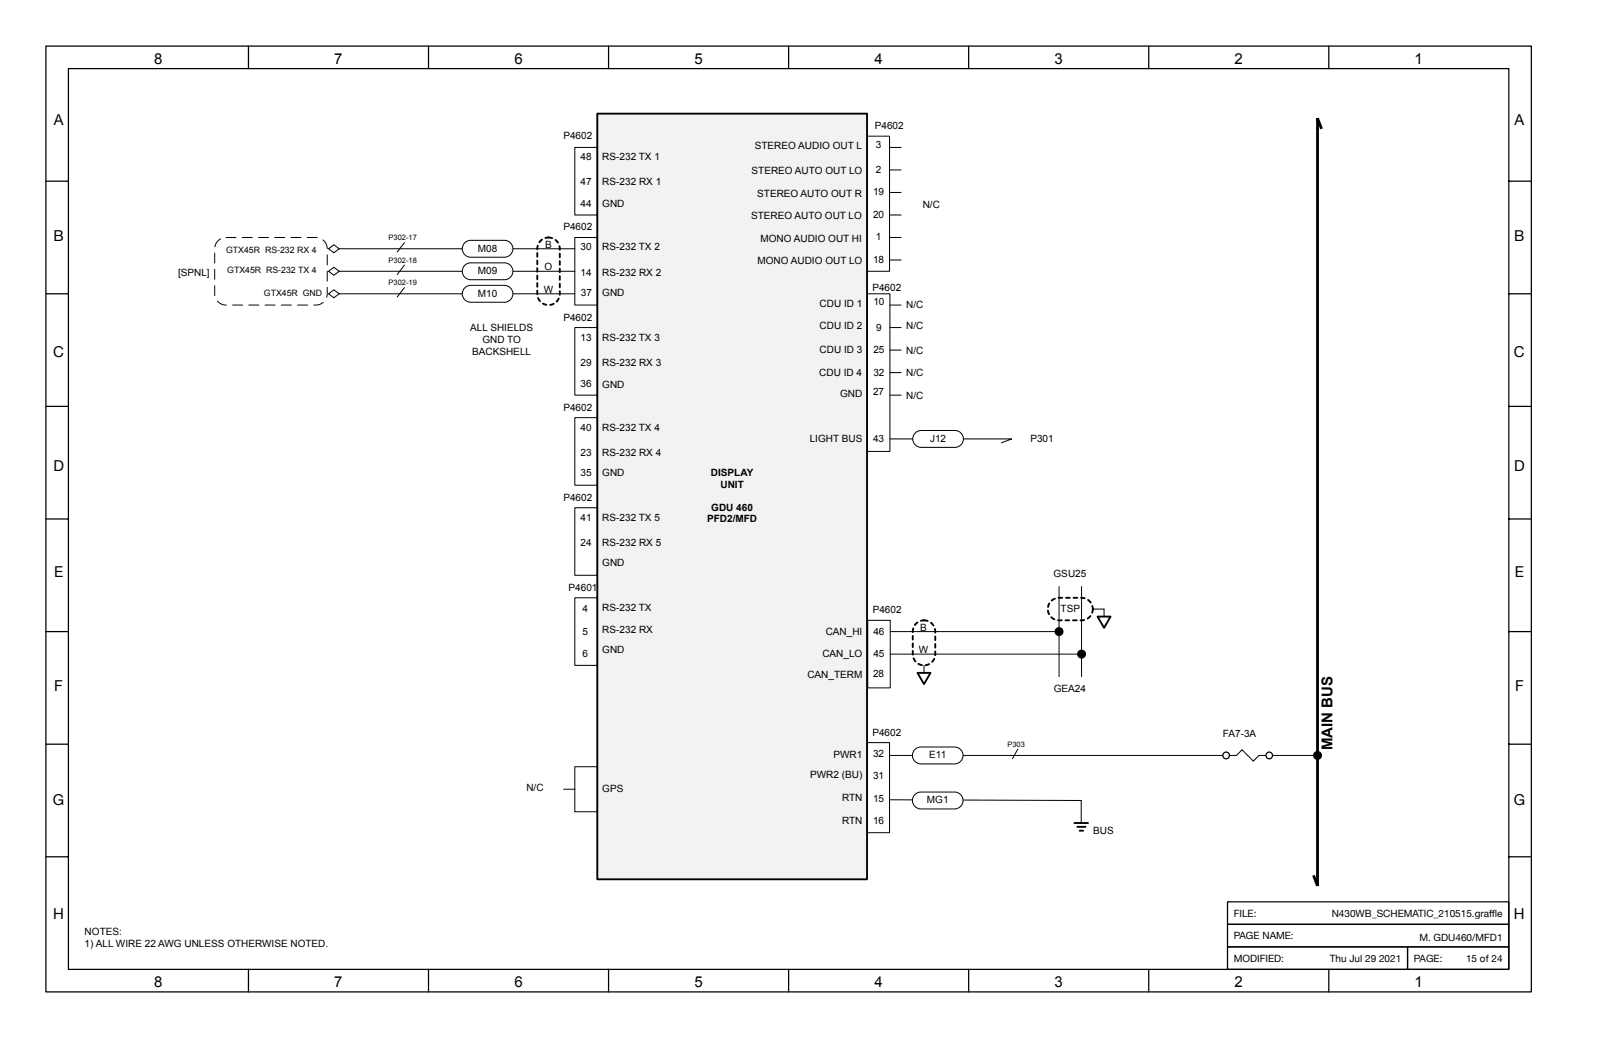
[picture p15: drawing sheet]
<svg xmlns="http://www.w3.org/2000/svg" width="432mm" height="279mm" viewBox="0 0 432 279" stroke-linecap="round" stroke-linejoin="round" font-family="sans-serif">
<defs><g id="words">
<g font-size="4">
<text x="41.3" y="17">8</text>
<text x="89.6" y="17">7</text>
<text x="137.9" y="17">6</text>
<text x="186.1" y="17">5</text>
<text x="234.4" y="17">4</text>
<text x="282.6" y="17">3</text>
<text x="330.9" y="17">2</text>
<text x="379.2" y="17">1</text>
<text x="14.4" y="33.5">A</text>
<text x="405.9" y="33.5">A</text>
<text x="14.3" y="64.5">B</text>
<text x="405.9" y="64.5">B</text>
<text x="14.3" y="95.5">C</text>
<text x="405.8" y="95.5">C</text>
<text x="14.3" y="126.1">D</text>
<text x="405.8" y="126.1">D</text>
<text x="14.5" y="154.6">E</text>
<text x="406" y="154.6">E</text>
<text x="14.6" y="185.1">F</text>
<text x="406.1" y="185.1">F</text>
<text x="357.1" y="201" transform="rotate(-90 357.1 201)">MAIN BUS</text>
<text x="14.2" y="215.7">G</text>
<text x="405.7" y="215.7">G</text>
<text x="14.3" y="246.2">H</text>
<text x="405.8" y="246.2">H</text>
<text x="41.3" y="264.4">8</text>
<text x="89.6" y="264.4">7</text>
<text x="137.9" y="264.4">6</text>
<text x="186.1" y="264.4">5</text>
<text x="234.4" y="264.4">4</text>
<text x="282.6" y="264.4">3</text>
<text x="330.9" y="264.4">2</text>
<text x="379.2" y="264.4">1</text>
</g>
<g font-size="2.7">
<text x="234.5" y="34.6">P4602</text>
<text x="151" y="37.3">P4602</text>
<text x="202.3" y="40">STEREO AUDIO OUT L</text>
<text x="234.8" y="39.5">3</text>
<text x="155.6" y="43">48</text>
<text x="161.4" y="43">RS-232 TX 1</text>
<text x="201.5" y="46.7">STEREO AUTO OUT LO</text>
<text x="234.8" y="46.3">2</text>
<text x="155.6" y="49.7">47</text>
<text x="161.4" y="49.7">RS-232 RX 1</text>
<text x="203" y="52.7">STEREO AUTO OUT R</text>
<text x="234" y="52.4">19</text>
<text x="155.6" y="55.4">44</text>
<text x="161.4" y="55.4">GND</text>
<text x="201.3" y="58.7">STEREO AUTO OUT LO</text>
<text x="234" y="58.4">20</text>
<text x="247.3" y="55.7">N/C</text>
<text x="151" y="61.7">P4602</text>
<text x="203.8" y="64.8">MONO AUDIO OUT HI</text>
<text x="234.8" y="64.4">1</text>
<text x="128.1" y="67.4">M08</text>
<text x="146.1" y="66.3">B</text>
<text x="155.6" y="67.1">30</text>
<text x="161.4" y="67.1">RS-232 TX 2</text>
<text x="203" y="70.8">MONO AUDIO OUT LO</text>
<text x="234" y="70.4">18</text>
<text x="47.7" y="73.8">[SPNL]</text>
<text x="128.1" y="73.5">M09</text>
<text x="146" y="72.3">O</text>
<text x="155.6" y="73.8">14</text>
<text x="161.4" y="73.8">RS-232 RX 2</text>
<text x="233.8" y="77.9">P4602</text>
<text x="128.1" y="79.5">M10</text>
<text x="145.8" y="78.4">W</text>
<text x="155.7" y="79.2">37</text>
<text x="161.4" y="79.2">GND</text>
<text x="219.7" y="82.2">CDU ID 1</text>
<text x="234.1" y="81.8">10</text>
<text x="242.9" y="82.5">N/C</text>
<text x="126" y="88.8">ALL SHIELDS</text>
<text x="151" y="85.9">P4602</text>
<text x="219.7" y="88.2">CDU ID 2</text>
<text x="234.9" y="88.5">9</text>
<text x="242.9" y="88.2">N/C</text>
<text x="126.6" y="95">BACKSHELL</text>
<text x="129.3" y="91.9">GND TO</text>
<text x="155.6" y="91.2">13</text>
<text x="161.4" y="91.2">RS-232 TX 3</text>
<text x="219.7" y="94.6">CDU ID 3</text>
<text x="234.1" y="94.6">25</text>
<text x="242.9" y="94.9">N/C</text>
<text x="155.6" y="97.9">29</text>
<text x="161.4" y="97.9">RS-232 RX 3</text>
<text x="219.6" y="100.6">CDU ID 4</text>
<text x="234.1" y="100.6">32</text>
<text x="242.9" y="100.6">N/C</text>
<text x="155.6" y="103.6">36</text>
<text x="161.4" y="104">GND</text>
<text x="225.2" y="106.3">GND</text>
<text x="234" y="105.9">27</text>
<text x="242.9" y="107">N/C</text>
<text x="151" y="110">P4602</text>
<text x="155.6" y="115.4">40</text>
<text x="161.4" y="115.4">RS-232 TX 4</text>
<text x="217" y="118.4">LIGHT BUS</text>
<text x="234" y="118.4">43</text>
<text x="249.3" y="118.4">J12</text>
<text x="276.2" y="118.4">P301</text>
<text x="155.6" y="122.1">23</text>
<text x="161.4" y="122.1">RS-232 RX 4</text>
<text x="155.6" y="127.4">35</text>
<text x="161.4" y="127.4">GND</text>
<text x="190.6" y="127.6">DISPLAY</text>
<text x="193.1" y="130.7">UNIT</text>
<text x="151" y="134.1">P4602</text>
<text x="190.7" y="136.9">GDU 460</text>
<text x="155.6" y="139.5">41</text>
<text x="161.4" y="139.5">RS-232 TX 5</text>
<text x="189.5" y="140">PFD2/MFD</text>
<text x="155.6" y="146.2">24</text>
<text x="161.4" y="146.2">RS-232 RX 5</text>
<text x="161.4" y="151.6">GND</text>
<text x="282.4" y="154.6">GSU25</text>
<text x="152.4" y="158.3">P4601</text>
<text x="156.2" y="164">4</text>
<text x="161.4" y="163.6">RS-232 TX</text>
<text x="233.9" y="164.3">P4602</text>
<text x="284.3" y="164">TSP</text>
<text x="156.2" y="170">5</text>
<text x="161.4" y="169.7">RS-232 RX</text>
<text x="221.3" y="170">CAN_HI</text>
<text x="234.1" y="170">46</text>
<text x="246.7" y="168.9">B</text>
<text x="156.2" y="176">6</text>
<text x="161.4" y="175">GND</text>
<text x="220.4" y="176">CAN_LO</text>
<text x="234.1" y="176">45</text>
<text x="246.3" y="175">W</text>
<text x="216.4" y="181.7">CAN_TERM</text>
<text x="234" y="181.3">28</text>
<text x="282.5" y="185.4">GEA24</text>
<text x="233.8" y="197">P4602</text>
<text x="327.8" y="197.5">FA7-3A</text>
<text x="223.4" y="203.1">PWR1</text>
<text x="234" y="202.7">32</text>
<text x="249.1" y="203.2">E11</text>
<text x="217.1" y="208.4">PWR2 (BU)</text>
<text x="234" y="208.8">31</text>
<text x="141.1" y="211.9">N/C</text>
<text x="161.4" y="212.2">GPS</text>
<text x="225.7" y="214.5">RTN</text>
<text x="234" y="214.8">15</text>
<text x="248.4" y="215.2">MG1</text>
<text x="225.7" y="220.8">RTN</text>
<text x="234" y="220.8">16</text>
<text x="293" y="223.5">BUS</text>
<text x="330.7" y="245.6">FILE:</text>
<text x="356.9" y="245.6">N430WB_SCHEMATIC_210515.grafe</text>
<text x="399.2" y="245.6">f</text>
<text x="399.2" y="245.6">l</text>
<text x="22.7" y="250.5">NOTES:</text>
<text x="330.7" y="251.6">PAGE NAME:</text>
<text x="380.4" y="252">M. GDU460/MFD1</text>
<text x="22.7" y="253.6">1) ALL WIRE 22 AWG UNLESS OTHERWISE NOTED.</text>
<text x="330.7" y="257.6">MODIFIED:</text>
<text x="356.4" y="257.6">Thu Jul 29 2021</text>
<text x="378.9" y="257.6">PAGE:</text>
<text x="393" y="257.6">15 of 24</text>
</g>
<g font-size="2.3">
<text x="60.6" y="67.8">GTX45R RS-232 RX 4</text>
<text x="60.9" y="73.1">GTX45R RS-232 TX 4</text>
<text x="70.7" y="79.2">GTX45R GND</text>
</g>
<g font-size="2">
<text x="104.1" y="64.4">P302-17</text>
<text x="104.1" y="70.4">P302-18</text>
<text x="104.1" y="76.4">P302-19</text>
<text x="270" y="200.1">P303</text>
</g>
</g></defs>
<path d="M232.5 78.7h6v42.2h-6z" fill="none" stroke="#000" stroke-width=".27"/>
<path d="M154.1 205.4h6v12.1h-6z" fill="#fff"/>
<path d="M154.1 205.4h6v12.1h-6z" fill="none" stroke="#000" stroke-width=".27"/>
<path d="M154.1 160.1h6v18.1h-6z" fill="#fff"/>
<path d="M154.1 160.1h6v18.1h-6z" fill="none" stroke="#000" stroke-width=".27"/>
<path d="M154.1 39.5h6v18.1h-6z" fill="#fff"/>
<path d="M154.1 39.5h6v18.1h-6z" fill="none" stroke="#000" stroke-width=".27"/>
<path d="M154.1 63.6h6v18.1h-6z" fill="#fff"/>
<path d="M154.1 63.6h6v18.1h-6z" fill="none" stroke="#000" stroke-width=".27"/>
<path d="M154.1 87.8h6v18.1h-6z" fill="#fff"/>
<path d="M154.1 87.8h6v18.1h-6z" fill="none" stroke="#000" stroke-width=".27"/>
<path d="M154.1 111.9h6v18.1h-6z" fill="#fff"/>
<path d="M154.1 111.9h6v18.1h-6z" fill="none" stroke="#000" stroke-width=".27"/>
<path d="M154.1 136h6v18.1h-6z" fill="#fff"/>
<path d="M154.1 136h6v18.1h-6z" fill="none" stroke="#000" stroke-width=".27"/>
<path d="M232.6 166.2h6v18.1h-6z" fill="#fff"/>
<path d="M232.6 166.2h6v18.1h-6z" fill="none" stroke="#000" stroke-width=".27"/>
<path d="M232.4 198.9h6v24.2h-6z" fill="#fff"/>
<path d="M232.4 198.9h6v24.2h-6z" fill="none" stroke="#000" stroke-width=".27"/>
<path d="M232.4 36.5h6v36.2h-6z" fill="#fff"/>
<path d="M232.4 36.5h6v36.2h-6z" fill="none" stroke="#000" stroke-width=".27"/>
<path d="M160.1 30.4h72.3v205.1h-72.3z" fill="#f2f2f2"/>
<path d="M160.1 30.4h72.3v205.1h-72.3z" fill="none" stroke="#000" stroke-width=".5"/>
<g fill="none" stroke="#000" stroke-width=".27">
<path d="M238.6 169.2h44.2M238.6 175.2h50.2M247.7 178.2v3.1M289.8 214.4v6.1"/>
<circle cx="283.9" cy="169.2" r="1.07"/>
<circle cx="289.9" cy="175.2" r="1.07"/>
</g>
<g fill="#000">
<circle cx="283.9" cy="169.2" r="1.07"/>
<circle cx="289.9" cy="175.2" r="1.07"/>
</g>
<path d="M245.3 167.3a3 3 0 0 1 3.4-1 3 3 0 0 1 2 2.9v6a3 3 0 0 1-3 3 3 3 0 0 1-3.1-3v-6l.1-.7z" fill="none" stroke="#000" stroke-width=".5" stroke-dasharray="1 1"/>
<path d="M245.9 180.3h3.5l-1.7 3z" fill="#fff"/>
<path d="M245.9 180.3h3.5l-1.7 3z" fill="none" stroke="#000" stroke-width=".5"/>
<path d="M283.9 157.1v24.2M289.9 157.1v24.2M295.9 163.2v3" fill="none" stroke="#000" stroke-width=".27"/>
<path d="M281.5 161.3a3 3 0 0 1 2.4-1.2h6a3 3 0 0 1 3 3.1 3 3 0 0 1-3 3h-6a3 3 0 0 1-2.8-1.7 3 3 0 0 1 .4-3.2z" fill="none" stroke="#000" stroke-width=".5" stroke-dasharray="1 1"/>
<path d="M294.2 165.2h3.5l-1.8 3z" fill="#fff"/>
<path d="M294.2 165.2h3.5l-1.8 3z" fill="none" stroke="#000" stroke-width=".5"/>
<path d="M238.5 81.7h3M238.5 87.8h3M238.5 93.8h3M238.5 99.8h3M292.9 163.2h3M238.5 214.2l51.3 .2M238.5 202.4h89.3M329.5 202.4h1.9l1.5-1.5 3 3 1.5-1.5h1.9" fill="none" stroke="#000" stroke-width=".27"/>
<path d="M353.1 34.5v200" fill="none" stroke="#000" stroke-width=".75"/>
<path d="M353.1 34.5v-2.8l1.1 2.8M352.1 234.5l1 2.8v-2.8" fill="none" stroke="#000" stroke-width=".75" stroke-linecap="butt"/>
<circle cx="340.2" cy="202.4" r=".89" fill="#fff"/>
<circle cx="340.2" cy="202.4" r=".89" fill="none" stroke="#000" stroke-width=".34"/>
<circle cx="328.6" cy="202.4" r=".89" fill="#fff"/>
<circle cx="328.6" cy="202.4" r=".89" fill="none" stroke="#000" stroke-width=".34"/>
<g fill="none" stroke="#000" stroke-width=".27">
<path d="M341.1 202.4h11"/>
<circle cx="353.1" cy="202.4" r="1.07"/>
</g>
<circle cx="353.1" cy="202.4" r="1.07" fill="#000"/>
<path d="M245.2 212.8l1-.5 .6-.1h9.1a2.26 2.26 0 0 1 2.2 2.2 2.26 2.26 0 0 1-2.2 2.3h-9.1a2.26 2.26 0 0 1-2.1-1.4 2.26 2.26 0 0 1 .5-2.5z" fill="#fff"/>
<path d="M245.2 212.8l1-.5 .6-.1h9.1a2.26 2.26 0 0 1 2.2 2.2 2.26 2.26 0 0 1-2.2 2.3h-9.1a2.26 2.26 0 0 1-2.1-1.4 2.26 2.26 0 0 1 .5-2.5z" fill="none" stroke="#000" stroke-width=".27"/>
<path d="M245.2 200.8l1-.6 .6-.1h9.1a2.26 2.26 0 0 1 2.2 2.3 2.26 2.26 0 0 1-2.2 2.2h-9.1a2.26 2.26 0 0 1-2.1-1.4 2.26 2.26 0 0 1 .5-2.4z" fill="#fff"/>
<path d="M245.2 200.8l1-.6 .6-.1h9.1a2.26 2.26 0 0 1 2.2 2.3 2.26 2.26 0 0 1-2.2 2.2h-9.1a2.26 2.26 0 0 1-2.1-1.4 2.26 2.26 0 0 1 .5-2.4z" fill="none" stroke="#000" stroke-width=".27"/>
<path d="M58.7 64.3l1.2-.6 .7-.1h24.1a3 3 0 0 1 3 3v12.1a3 3 0 0 1-3 3h-24.1a3 3 0 0 1-3.1-3v-12.1a3 3 0 0 1 1.2-2.3z" fill="#fff"/>
<path d="M58.2 64.8a3 3 0 0 1 2.4-1.2h24.1a3 3 0 0 1 3 3v12.1a3 3 0 0 1-3 3h-24.1a3 3 0 0 1-3.1-3v-12.1l.1-.7z" fill="none" stroke="#000" stroke-width=".27" stroke-dasharray="2.7 1.7"/>
<path d="M88.1 66.6l1.4-1 1.4 1-1.4 1.1zM88.1 72.7l1.4-1.1 1.4 1.1-1.4 1zM90.9 66.6h63.2M90.9 72.7h63.2" fill="none" stroke="#000" stroke-width=".27"/>
<path d="M124.6 65l1-.5 .6-.1h9a2.26 2.26 0 0 1 2.3 2.2 2.26 2.26 0 0 1-2.3 2.3h-9a2.26 2.26 0 0 1-2.1-1.4 2.26 2.26 0 0 1 .5-2.5z" fill="#fff"/>
<path d="M124.6 65l1-.5 .6-.1h9a2.26 2.26 0 0 1 2.3 2.2 2.26 2.26 0 0 1-2.3 2.3h-9a2.26 2.26 0 0 1-2.1-1.4 2.26 2.26 0 0 1 .5-2.5z" fill="none" stroke="#000" stroke-width=".27"/>
<path d="M124.6 71.1l1-.6 .6-.1h9a2.26 2.26 0 0 1 2.3 2.3 2.26 2.26 0 0 1-2.3 2.2h-9a2.26 2.26 0 0 1-2.1-1.4 2.26 2.26 0 0 1 .5-2.4z" fill="#fff"/>
<path d="M88.1 78.7l1.4-1.1 1.4 1.1-1.4 1.1zM90.9 78.7h63.2M124.6 71.1l1-.6 .6-.1h9a2.26 2.26 0 0 1 2.3 2.3 2.26 2.26 0 0 1-2.3 2.2h-9a2.26 2.26 0 0 1-2.1-1.4 2.26 2.26 0 0 1 .5-2.4z" fill="none" stroke="#000" stroke-width=".27"/>
<path d="M144.7 64.8a3 3 0 0 1 3.3-1 3 3 0 0 1 2 2.8v12.1a3 3 0 0 1-3 3 3 3 0 0 1-3-3v-12.1l.1-.7z" fill="none" stroke="#000" stroke-width=".5" stroke-dasharray="1 1"/>
<path d="M124.6 77.1l1-.6 .6-.1h9a2.26 2.26 0 0 1 2.3 2.3 2.26 2.26 0 0 1-2.3 2.3h-9a2.26 2.26 0 0 1-2.1-1.4 2.26 2.26 0 0 1 .5-2.5z" fill="#fff"/>
<path d="M124.6 77.1l1-.6 .6-.1h9a2.26 2.26 0 0 1 2.3 2.3 2.26 2.26 0 0 1-2.3 2.3h-9a2.26 2.26 0 0 1-2.1-1.4 2.26 2.26 0 0 1 .5-2.5zM238.5 105.9h3M238.5 117.6h32.7l-2.9 1M151.1 211.4h3" fill="none" stroke="#000" stroke-width=".27"/>
<path d="M288 220.5h3.6M288.7 221.5h2.3M289.4 222.5h.9" fill="none" stroke="#000" stroke-width=".5"/>
<path d="M245.3 116l1-.6 .6-.1h9.1a2.26 2.26 0 0 1 2.2 2.3 2.26 2.26 0 0 1-2.2 2.2h-9.1a2.26 2.26 0 0 1-2.1-1.4 2.26 2.26 0 0 1 .5-2.4z" fill="#fff"/>
<path d="M238.5 39.5h3M238.5 45.5h3M238.5 51.6h3M238.5 57.6h3M108.4 65l-1.9 2.5M108.4 71l-1.9 2.5M108.4 77l-1.9 2.6M238.5 63.6h3M238.5 69.7h3M245.3 116l1-.6 .6-.1h9.1a2.26 2.26 0 0 1 2.2 2.3 2.26 2.26 0 0 1-2.2 2.2h-9.1a2.26 2.26 0 0 1-2.1-1.4 2.26 2.26 0 0 1 .5-2.4zM272.8 200.7l-1.4 2.5" fill="none" stroke="#000" stroke-width=".27"/>
<path d="M12.3 12.3h398.1v253.4h-398.1z" fill="none" stroke="#000" stroke-width=".34"/>
<path d="M404.4 229.5h6z" fill="#fff"/>
<g fill="none" stroke="#000" stroke-width=".34">
<path d="M18.3 18.4h386.1v241.3h-386.1zM66.6 12.3v6.1M114.9 12.3v6.1M163.1 12.3v6.1M211.4 12.3v6.1M259.6 12.3v6.1M307.9 12.3v6.1M356.2 12.3v6.1M12.3 48.5h6M404.4 48.5h6M12.3 78.7h6M404.4 78.7h6"/>
<path d="M12.3 108.9h6M404.4 108.9h6M12.3 139h6M404.4 139h6M12.3 169.2h6M404.4 169.2h6M12.3 199.4h6M404.4 199.4h6M12.3 229.5h6M404.4 229.5h6M66.6 259.7v6M114.9 259.7v6"/>
<path d="M163.1 259.7v6M211.4 259.7v6M259.6 259.7v6M307.9 259.7v6M329 247.6h75.4v6h-75.4zM329 241.6h75.4v6h-75.4zM329 253.6h48.3v6.1h-48.3zM356.2 259.7v6M377.3 253.6h27.1v6.1h-27.1z"/>
</g>
<use href="#words"/>
</svg>
